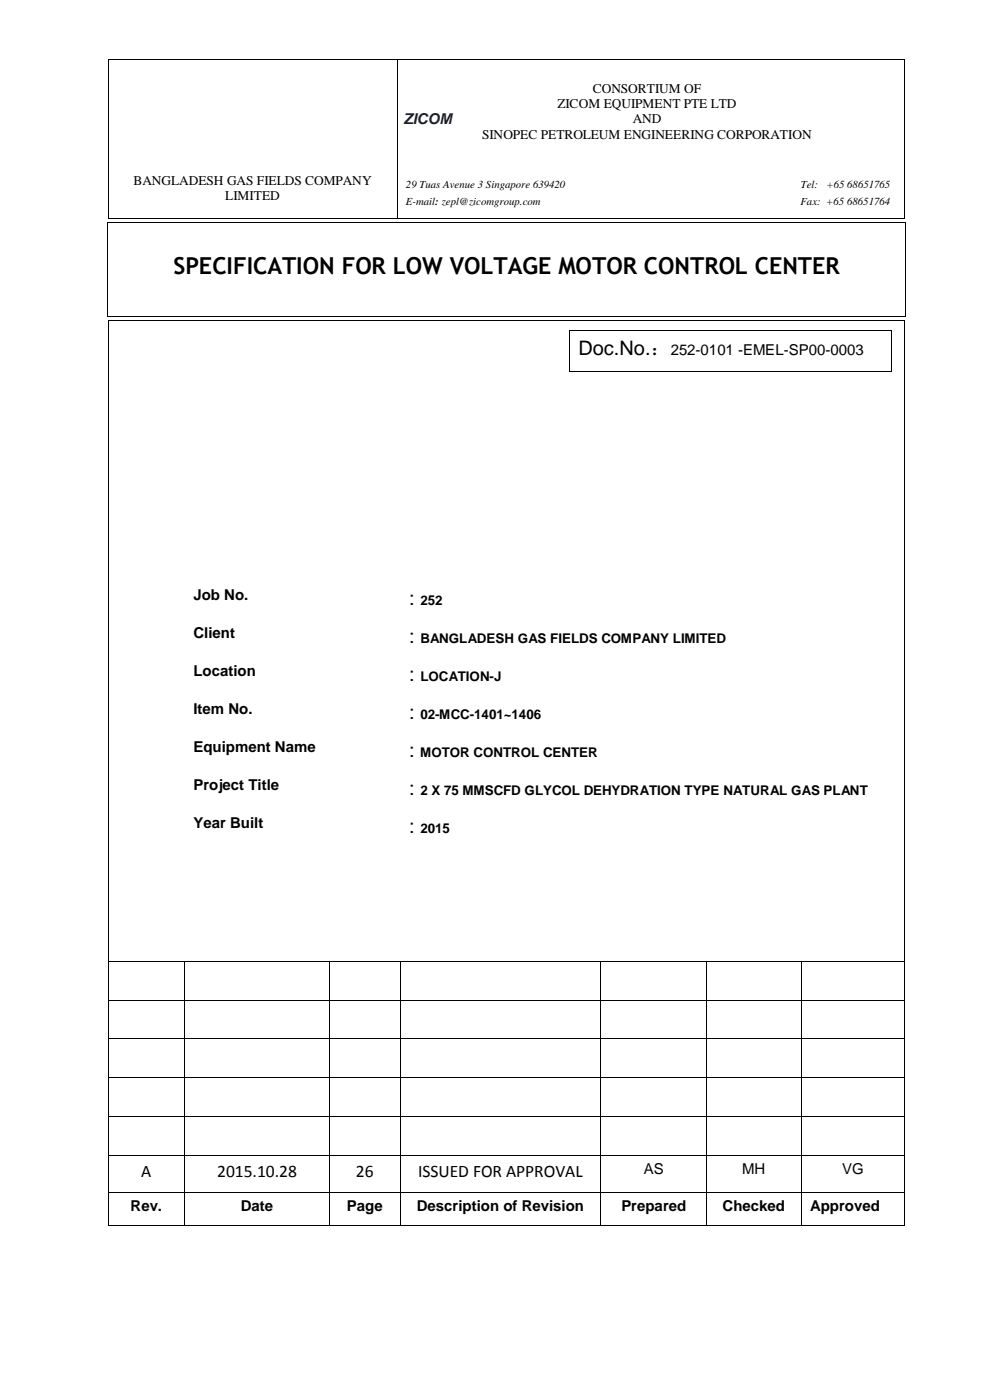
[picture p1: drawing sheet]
<svg xmlns="http://www.w3.org/2000/svg" width="210mm" height="297mm" viewBox="0 0 210 297" stroke-linecap="round" stroke-linejoin="round" font-family="sans-serif">
<defs><g id="words">
<text font-size="5" x="36.8" y="58.2">SPECIFICATION FOR LOW VOLTAGE MOTOR CONTROL CENTER</text>
<g font-size="4.2">
<text x="122.7" y="75.4">Doc.No.：</text>
<text x="86.8" y="128.4">:</text>
<text x="86.8" y="136.4">:</text>
<text x="86.8" y="144.5">:</text>
<text x="86.8" y="152.5">:</text>
<text x="86.8" y="160.6">:</text>
<text x="86.8" y="168.6">:</text>
<text x="86.8" y="176.6">:</text>
</g>
<g font-size="3.7">
<text x="30" y="249.7">A</text>
<text x="46.1" y="249.7">2015.10.28</text>
<text x="75.5" y="249.7">26</text>
<text x="88.7" y="249.7">ISSUED FOR APPROVAL</text>
</g>
<text font-size="3.2" fill="#002060" x="85.6" y="26.2">ZICOM</text>
<g font-size="3.2">
<text x="142.3" y="75.4">252-0101 -EMEL-SP00-0003</text>
<text x="41" y="127.4">Job No.</text>
<text x="41" y="135.4">Client</text>
<text x="41" y="143.4">Location</text>
<text x="41" y="151.5">Item No.</text>
<text x="41" y="159.5">Equipment Name</text>
<text x="41" y="167.6">Project Title</text>
<text x="41" y="175.6">Year Built</text>
<text x="136.6" y="249.2">AS</text>
<text x="157.4" y="249.2">MH</text>
<text x="178.6" y="249.2">VG</text>
<text x="27.7" y="257">Rev.</text>
<text x="51.1" y="257">Date</text>
<text x="73.6" y="257">Page</text>
<text x="88.4" y="257">Description of Revision</text>
<text x="131.8" y="257">Prepared</text>
<text x="153.3" y="257">Checked</text>
<text x="171.9" y="257">Approved</text>
</g>
<g font-size="2.8">
<text x="118.3" y="22.9">ZICOM EQUIPMENT PTE LTD</text>
<text x="125.8" y="19.7">CONSORTIUM OF</text>
<text x="102.3" y="29.4">SINOPEC PETROLEUM ENGINEERING CORPORATION</text>
<text x="134.2" y="26.2">AND</text>
<text x="28.3" y="39.3">BANGLADESH GAS FIELDS COMPANY</text>
<text x="47.8" y="42.5">LIMITED</text>
<text x="89.2" y="128.4">252</text>
<text x="89.2" y="136.4">BANGLADESH GAS FIELDS COMPANY LIMITED</text>
<text x="89.2" y="144.5">LOCATION-J</text>
<text x="89.2" y="152.5">02-MCC-1401~1406</text>
<text x="89.1" y="160.6">MOTOR CONTROL CENTER</text>
<text x="89.2" y="168.6">2 X 75 MMSCFD GLYCOL DEHYDRATION TYPE NATURAL GAS PLANT</text>
<text x="89.2" y="176.6">2015</text>
</g>
<g font-size="2.3">
<text x="86.1" y="39.8">29 Tuas Avenue 3 Singapore 639420</text>
<text x="169.9" y="39.8">Tel:</text>
<text x="175.3" y="39.8">+65 68651765</text>
<text x="86.1" y="43.6">E-mail: zepl@zicomgroup.com</text>
<text x="169.8" y="43.6">Fax: +65 68651764</text>
</g>
</g></defs>
<g fill="#000">
<path d="M22.9 12.4h.2v.2h-.2z" fill-rule="evenodd"/>
<path d="M22.9 12.4h.2v.2h-.2z" fill-rule="evenodd"/>
<path d="M84.1 12.4h.2v.2h-.2z" fill-rule="evenodd"/>
<path d="M99 12.4h.2v.2h-.2z" fill-rule="evenodd"/>
<path d="M175.6 12.4h.1v.2h-.1z" fill-rule="evenodd"/>
<path d="M191.8 12.4h.2v.2h-.2z" fill-rule="evenodd"/>
<path d="M191.8 12.4h.2v.2h-.2z" fill-rule="evenodd"/>
<path d="M22.8 47.1h.2v.2h-.2z" fill-rule="evenodd"/>
<path d="M22.8 47.1h.2v.2h-.2z" fill-rule="evenodd"/>
<path d="M22.9 46.2h.2v.2h-.2z" fill-rule="evenodd"/>
<path d="M22.9 46.2h.2v.2h-.2z" fill-rule="evenodd"/>
<path d="M84.1 46.2h.2v.2h-.2z" fill-rule="evenodd"/>
<path d="M191.8 46.2h.2v.2h-.2z" fill-rule="evenodd"/>
<path d="M191.8 46.2h.2v.2h-.2z" fill-rule="evenodd"/>
<path d="M191.9 47.1h.2v.2h-.2z" fill-rule="evenodd"/>
<path d="M191.9 47.1h.2v.2h-.2z" fill-rule="evenodd"/>
<path d="M22.8 67.1h.2v.2h-.2z" fill-rule="evenodd"/>
<path d="M22.8 67.1h.2v.2h-.2z" fill-rule="evenodd"/>
<path d="M22.9 68h.2v.2h-.2z" fill-rule="evenodd"/>
<path d="M22.9 68h.2v.2h-.2z" fill-rule="evenodd"/>
<path d="M39.1 68h.2v.2h-.2z" fill-rule="evenodd"/>
<path d="M69.9 68h.2v.2h-.2z" fill-rule="evenodd"/>
<path d="M84.9 68h.2v.2h-.2z" fill-rule="evenodd"/>
<path d="M118.8 68h.2v.2h-.2z" fill-rule="evenodd"/>
<path d="M120.7 69.9h.2v.2h-.2z" fill-rule="evenodd"/>
<path d="M120.7 69.9h.2v.2h-.2z" fill-rule="evenodd"/>
<path d="M120.7 78.8h.2v.2h-.2z" fill-rule="evenodd"/>
<path d="M120.7 78.8h.2v.2h-.2z" fill-rule="evenodd"/>
<path d="M189.1 69.9h.1v.2h-.1z" fill-rule="evenodd"/>
<path d="M189.1 69.9h.1v.2h-.1z" fill-rule="evenodd"/>
<path d="M189.1 78.8h.1v.2h-.1z" fill-rule="evenodd"/>
<path d="M189.1 78.8h.1v.2h-.1z" fill-rule="evenodd"/>
<path d="M191.8 68h.2v.2h-.2z" fill-rule="evenodd"/>
<path d="M191.8 68h.2v.2h-.2z" fill-rule="evenodd"/>
<path d="M191.9 67.1h.2v.2h-.2z" fill-rule="evenodd"/>
<path d="M191.9 67.1h.2v.2h-.2z" fill-rule="evenodd"/>
<path d="M22.9 203.9h.2v.1h-.2z" fill-rule="evenodd"/>
<path d="M22.9 212.1h.2v.2h-.2z" fill-rule="evenodd"/>
<path d="M39 203.9h.2v.1h-.2z" fill-rule="evenodd"/>
<path d="M39 212.1h.2v.2h-.2z" fill-rule="evenodd"/>
<path d="M39.2 203.9h.2v.1h-.2z" fill-rule="evenodd"/>
<path d="M69.8 203.9h.2v.1h-.2z" fill-rule="evenodd"/>
<path d="M69.8 212.1h.2v.2h-.2z" fill-rule="evenodd"/>
<path d="M70 203.9h.2v.1h-.2z" fill-rule="evenodd"/>
<path d="M84.9 203.9h.1v.1h-.1z" fill-rule="evenodd"/>
<path d="M84.9 212.1h.1v.2h-.1z" fill-rule="evenodd"/>
<path d="M85 203.9h.2v.1h-.2z" fill-rule="evenodd"/>
<path d="M127.4 203.9h.1v.1h-.1z" fill-rule="evenodd"/>
<path d="M127.4 212.1h.1v.2h-.1z" fill-rule="evenodd"/>
<path d="M127.5 203.9h.2v.1h-.2z" fill-rule="evenodd"/>
<path d="M149.9 203.9h.1v.1h-.1z" fill-rule="evenodd"/>
<path d="M149.9 212.1h.1v.2h-.1z" fill-rule="evenodd"/>
<path d="M150 203.9h.2v.1h-.2z" fill-rule="evenodd"/>
<path d="M169.9 203.9h.1v.1h-.1z" fill-rule="evenodd"/>
<path d="M169.9 212.1h.1v.2h-.1z" fill-rule="evenodd"/>
<path d="M170 203.9h.2v.1h-.2z" fill-rule="evenodd"/>
<path d="M191.8 203.9h.2v.1h-.2z" fill-rule="evenodd"/>
<path d="M191.8 212.1h.2v.2h-.2z" fill-rule="evenodd"/>
<path d="M22.9 220.3h.2v.2h-.2z" fill-rule="evenodd"/>
<path d="M22.9 228.6h.2v.1h-.2z" fill-rule="evenodd"/>
<path d="M22.9 236.8h.2v.1h-.2z" fill-rule="evenodd"/>
<path d="M39 220.3h.2v.2h-.2z" fill-rule="evenodd"/>
<path d="M39 228.6h.2v.1h-.2z" fill-rule="evenodd"/>
<path d="M39 236.8h.2v.1h-.2z" fill-rule="evenodd"/>
<path d="M69.8 220.3h.2v.2h-.2z" fill-rule="evenodd"/>
<path d="M69.8 228.6h.2v.1h-.2z" fill-rule="evenodd"/>
<path d="M69.8 236.8h.2v.1h-.2z" fill-rule="evenodd"/>
<path d="M84.9 220.3h.1v.2h-.1z" fill-rule="evenodd"/>
<path d="M84.9 228.6h.1v.1h-.1z" fill-rule="evenodd"/>
<path d="M84.9 236.8h.1v.1h-.1z" fill-rule="evenodd"/>
<path d="M127.4 220.3h.1v.2h-.1z" fill-rule="evenodd"/>
<path d="M127.4 228.6h.1v.1h-.1z" fill-rule="evenodd"/>
<path d="M127.4 236.8h.1v.1h-.1z" fill-rule="evenodd"/>
<path d="M149.9 220.3h.1v.2h-.1z" fill-rule="evenodd"/>
<path d="M149.9 228.6h.1v.1h-.1z" fill-rule="evenodd"/>
<path d="M149.9 236.8h.1v.1h-.1z" fill-rule="evenodd"/>
<path d="M169.9 220.3h.1v.2h-.1z" fill-rule="evenodd"/>
<path d="M169.9 228.6h.1v.1h-.1z" fill-rule="evenodd"/>
<path d="M169.9 236.8h.1v.1h-.1z" fill-rule="evenodd"/>
<path d="M191.8 220.3h.2v.2h-.2z" fill-rule="evenodd"/>
<path d="M191.8 228.6h.2v.1h-.2z" fill-rule="evenodd"/>
<path d="M191.8 236.8h.2v.1h-.2z" fill-rule="evenodd"/>
<path d="M22.9 245h.2v.1h-.2z" fill-rule="evenodd"/>
<path d="M22.9 252.8h.2v.2h-.2z" fill-rule="evenodd"/>
<path d="M39 245h.2v.1h-.2z" fill-rule="evenodd"/>
<path d="M39 252.8h.2v.2h-.2z" fill-rule="evenodd"/>
<path d="M69.8 245h.2v.1h-.2z" fill-rule="evenodd"/>
<path d="M69.8 252.8h.2v.2h-.2z" fill-rule="evenodd"/>
<path d="M84.9 245h.1v.1h-.1z" fill-rule="evenodd"/>
<path d="M84.9 252.8h.1v.2h-.1z" fill-rule="evenodd"/>
<path d="M127.4 245h.1v.1h-.1z" fill-rule="evenodd"/>
<path d="M127.4 252.8h.1v.2h-.1z" fill-rule="evenodd"/>
<path d="M149.9 245h.1v.1h-.1z" fill-rule="evenodd"/>
<path d="M149.9 252.8h.1v.2h-.1z" fill-rule="evenodd"/>
<path d="M169.9 245h.1v.1h-.1z" fill-rule="evenodd"/>
<path d="M169.9 252.8h.1v.2h-.1z" fill-rule="evenodd"/>
<path d="M191.8 245h.2v.1h-.2z" fill-rule="evenodd"/>
<path d="M191.8 252.8h.2v.2h-.2z" fill-rule="evenodd"/>
<path d="M22.9 259.8h.2v.2h-.2z" fill-rule="evenodd"/>
<path d="M22.9 259.8h.2v.2h-.2z" fill-rule="evenodd"/>
<path d="M39 259.8h.2v.2h-.2z" fill-rule="evenodd"/>
<path d="M69.8 259.8h.2v.2h-.2z" fill-rule="evenodd"/>
<path d="M84.9 259.8h.1v.2h-.1z" fill-rule="evenodd"/>
<path d="M127.4 259.8h.1v.2h-.1z" fill-rule="evenodd"/>
<path d="M149.9 259.8h.1v.2h-.1z" fill-rule="evenodd"/>
<path d="M169.9 259.8h.1v.2h-.1z" fill-rule="evenodd"/>
<path d="M191.8 259.8h.2v.2h-.2z" fill-rule="evenodd"/>
<path d="M191.8 259.8h.2v.2h-.2z" fill-rule="evenodd"/>
</g>
<g fill="none" stroke="#000" stroke-width=".21">
<path d="M23 12.6v33.6M23.1 12.5h61M84.2 12.6v33.6M84.3 12.5h14.7M99.2 12.5h76.4M175.7 12.5h16.1M191.9 12.6v33.6M22.9 47.3v19.8M23 47.2h168.9M23.1 46.3h61M84.3 46.3h107.5M192 47.3v19.8"/>
<path d="M23 67.2h168.9M23 68.2v135.7M23.1 68.1h16M39.3 68.1h30.6M70.1 68.1h14.8M85.1 68.1h33.7M119 68.1h72.8M120.8 70.1v8.7M120.9 70h68.2M120.9 78.9h68.2M189.1 70.1v8.7M191.9 68.2v135.7"/>
<path d="M23 204v8.1M23 212.3v8M23.1 204h15.9M23.1 212.2h15.9M39.1 204v8.1M39.1 212.3v8M39.2 212.2h30.6M39.4 204h30.4M69.9 204v8.1M69.9 212.3v8M70 212.2h14.9M70.2 204h14.7"/>
<path d="M84.9 204v8.1M84.9 212.3v8M85 212.2h42.4M85.2 204h42.2M127.4 204v8.1M127.4 212.3v8M127.5 212.2h22.4M127.7 204h22.2M149.9 204v8.1M149.9 212.3v8M150 212.2h19.9M150.2 204h19.7"/>
<path d="M170 204v8.1M170 212.3v8M170 212.2h21.8M170.2 204h21.6M191.9 204v8.1M191.9 212.3v8M23 220.5v8.1M23 228.7v8.1M23 236.9v8.1M23.1 220.4h15.9M23.1 228.6h15.9M23.1 236.8h15.9"/>
<path d="M39.1 220.5v8.1M39.1 228.7v8.1M39.1 236.9v8.1M39.2 220.4h30.6M39.2 228.6h30.6M39.2 236.8h30.6M69.9 220.5v8.1M69.9 228.7v8.1M69.9 236.9v8.1M70 220.4h14.9M70 228.6h14.9M70 236.8h14.9"/>
<path d="M84.9 220.5v8.1M84.9 228.7v8.1M84.9 236.9v8.1M85 220.4h42.4M85 228.6h42.4M85 236.8h42.4M127.4 220.5v8.1M127.4 228.7v8.1M127.4 236.9v8.1M127.5 220.4h22.4M127.5 228.6h22.4M127.5 236.8h22.4"/>
<path d="M149.9 220.5v8.1M149.9 228.7v8.1M149.9 236.9v8.1M150 220.4h19.9M150 228.6h19.9M150 236.8h19.9M170 220.5v8.1M170 228.7v8.1M170 236.9v8.1M170 220.4h21.8M170 228.6h21.8M170 236.8h21.8"/>
<path d="M191.9 220.5v8.1M191.9 228.7v8.1M191.9 236.9v8.1M23 245.1v7.7M23 253v6.8M23.1 245.1h15.9M23.1 252.9h15.9M23.1 259.9h15.9M39.1 245.1v7.7M39.1 253v6.8M39.2 245.1h30.6M39.2 252.9h30.6"/>
<path d="M39.2 259.9h30.6M69.9 245.1v7.7M69.9 253v6.8M70 245.1h14.9M70 252.9h14.9M70 259.9h14.9M84.9 245.1v7.7M84.9 253v6.8M85 245.1h42.4M85 252.9h42.4M85 259.9h42.4M127.4 245.1v7.7"/>
<path d="M127.4 253v6.8M127.5 245.1h22.4M127.5 252.9h22.4M127.5 259.9h22.4M149.9 245.1v7.7M149.9 253v6.8M150 245.1h19.9M150 252.9h19.9M150 259.9h19.9M170 245.1v7.7M170 253v6.8M170 245.1h21.8"/>
<path d="M170 252.9h21.8M170 259.9h21.8M191.9 245.1v7.7M191.9 253v6.8"/>
</g>
<use href="#words"/>
</svg>
